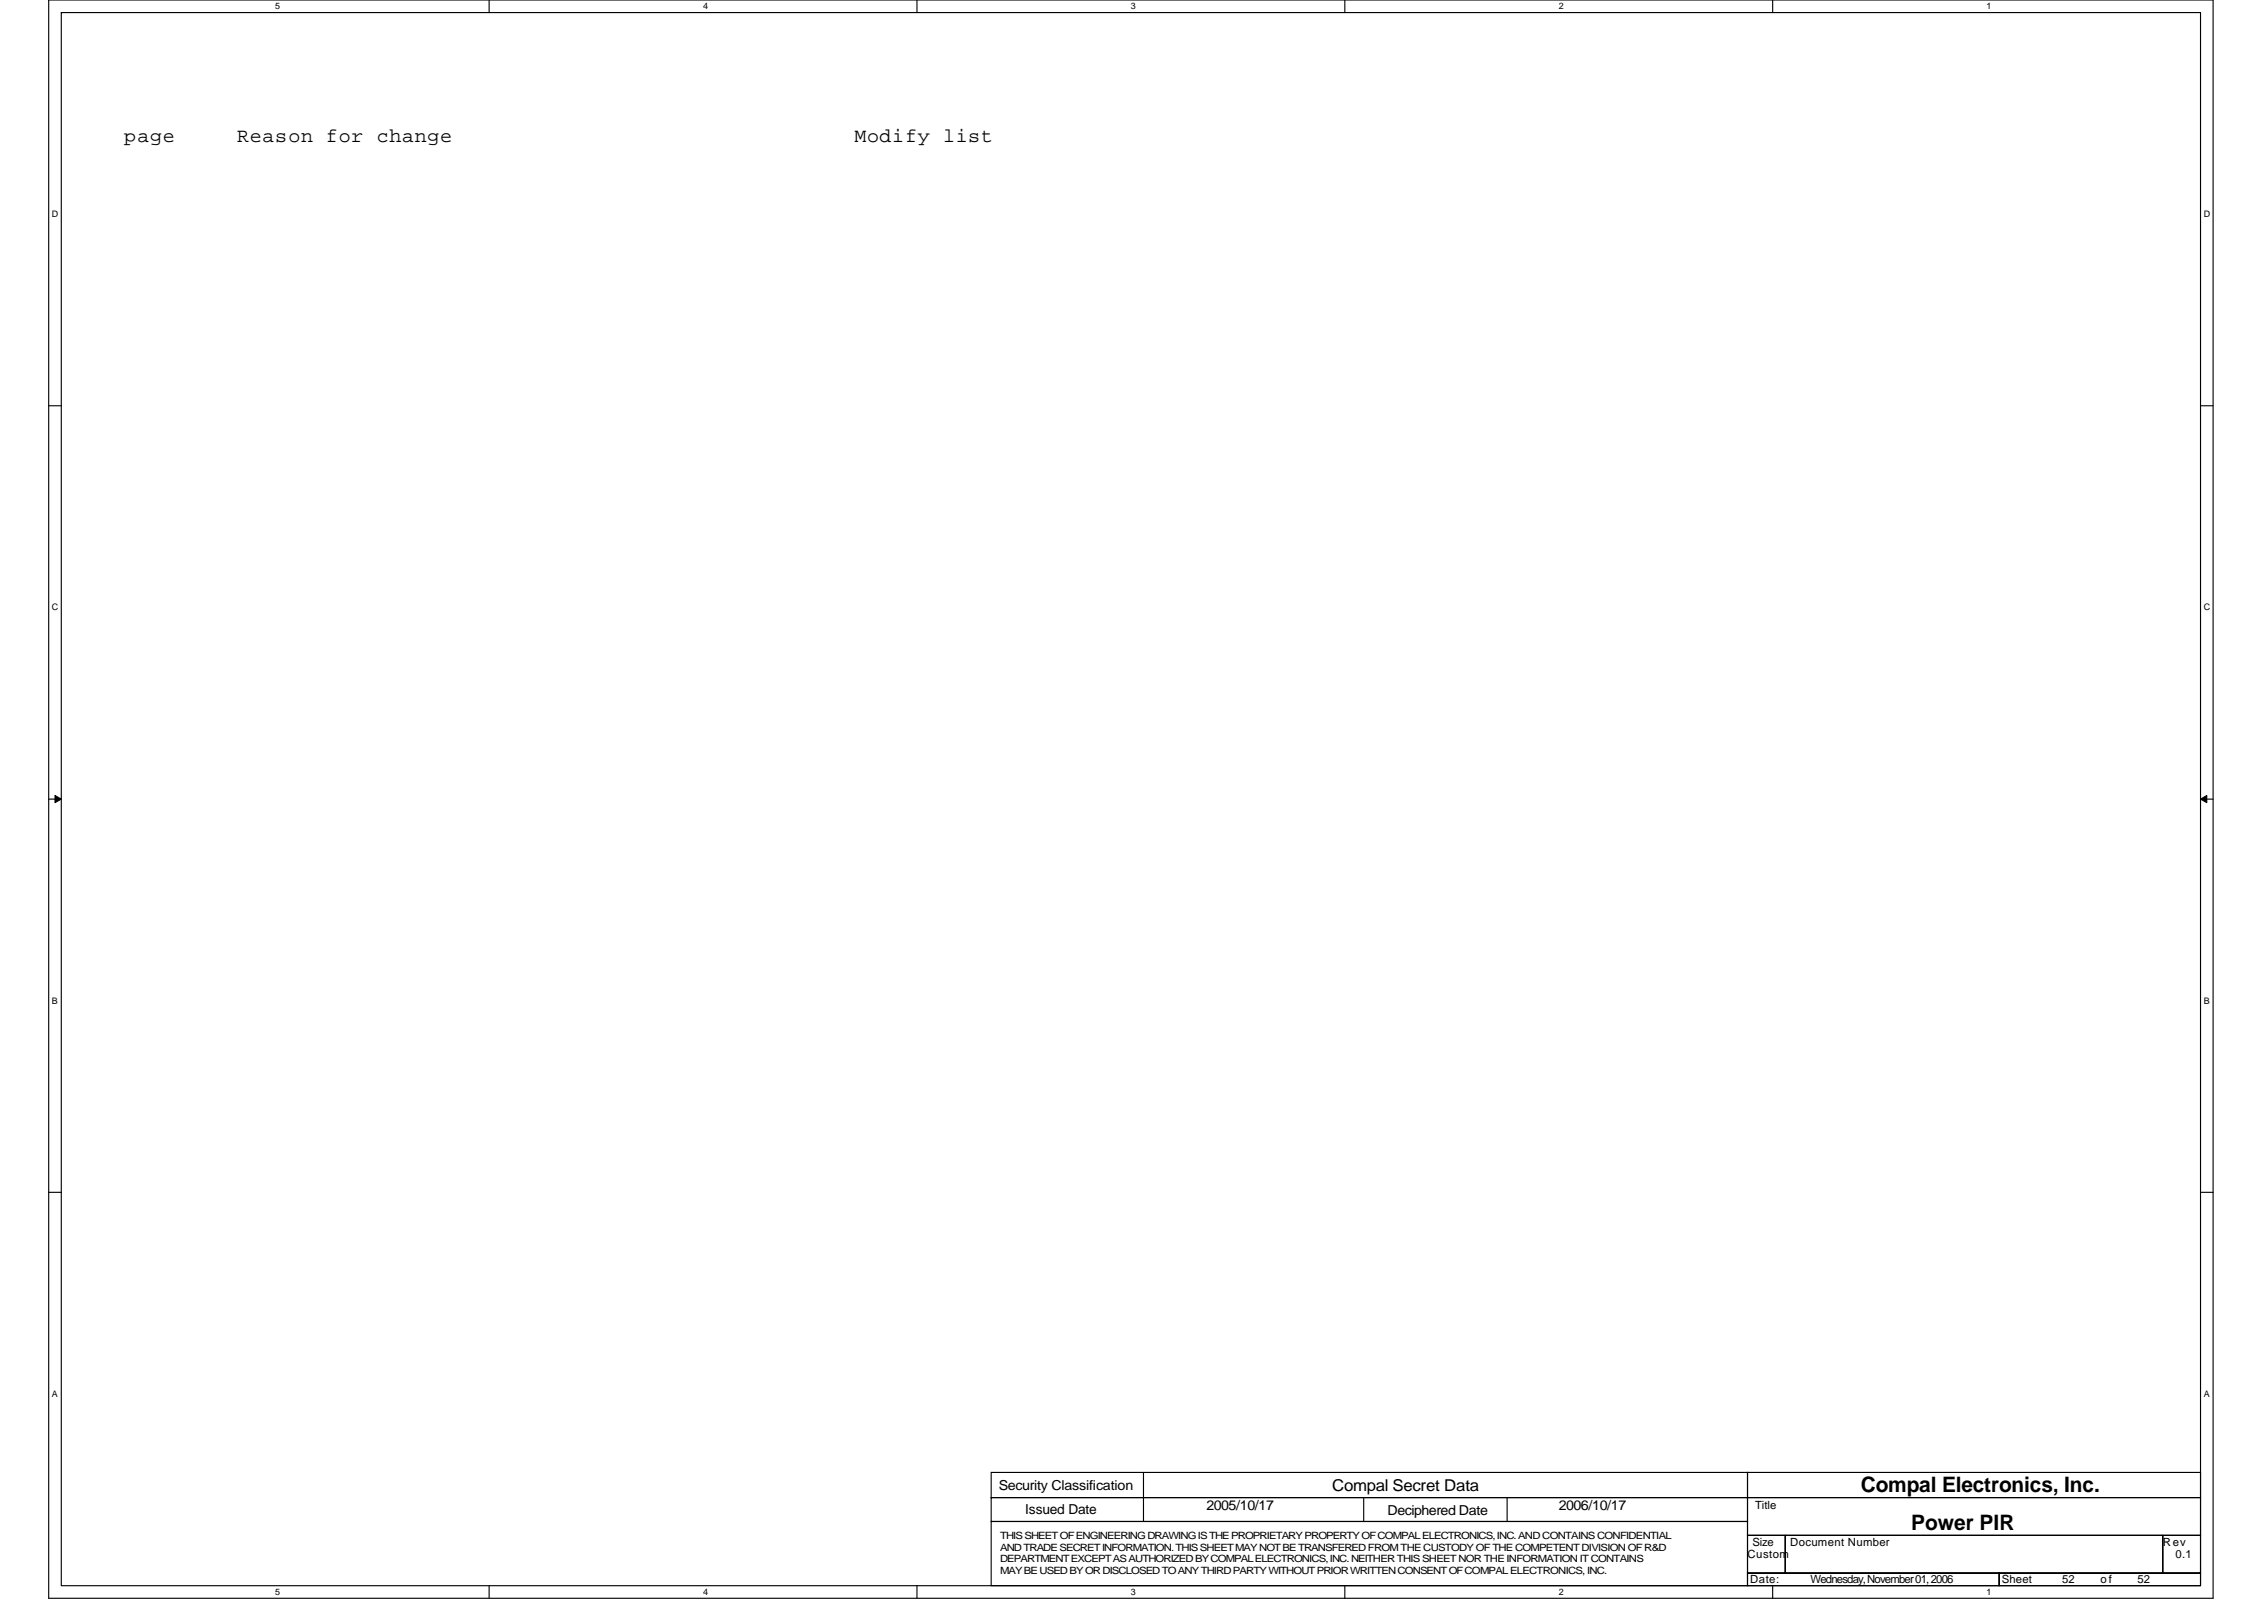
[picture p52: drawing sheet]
<svg xmlns="http://www.w3.org/2000/svg" width="297mm" height="210mm" viewBox="0 0 297 210" stroke-linecap="round" stroke-linejoin="round" font-family="sans-serif">
<defs><g id="words">
<g font-size="2.8">
<text x="244.1" y="195.7">Compal Electronics, Inc.</text>
<text x="250.7" y="200.7">Power PIR</text>
</g>
<g font-size="2.6">
<text x="16.3" y="18.6">page</text>
<text x="31.1" y="18.6">Reason for change</text>
<text x="112.1" y="18.6">Modify list</text>
</g>
<text font-size="2.1" x="174.8" y="195.6">Compal Secret Data</text>
<g font-size="1.8">
<text x="131" y="195.5">Security Classification</text>
<text x="134.5" y="198.6">Issued Date</text>
<text x="158.3" y="198.1">2005/10/17</text>
<text x="182.1" y="198.8">Deciphered Date</text>
<text x="204.5" y="198.1">2006/10/17</text>
</g>
<g font-size="1.5">
<text x="230.3" y="198">Title</text>
<text x="229.9" y="202.8">Size</text>
<text x="234.9" y="202.8">Document Number</text>
<text x="283.8" y="202.8">Rev</text>
<text x="229.3" y="204.4">Custom</text>
<text x="229.6" y="207.7">Date:</text>
<text x="237.5" y="207.7">Wednesday, November 01, 2006</text>
<text x="262.6" y="207.7">Sheet</text>
<text x="270.5" y="207.7">52</text>
<text x="275.6" y="207.7">of</text>
<text x="280.5" y="207.7">52</text>
<text x="285.4" y="204.4">0.1</text>
</g>
<g font-size="1.3">
<text x="131.2" y="202">THIS SHEET OF ENGINEERING DRAWING IS THE PROPRIETARY PROPERTY OF COMPAL ELECTRONICS, INC. AND CONTAINS CONFIDENTIAL</text>
<text x="131.2" y="203.5">AND TRADE SECRET INFORMATION. THIS SHEET MAY NOT BE TRANSFERED FROM THE CUSTODY OF THE COMPETENT DIVISION OF R&amp;D</text>
<text x="131.2" y="205">DEPARTMENT EXCEPT AS AUTHORIZED BY COMPAL ELECTRONICS, INC. NEITHER THIS SHEET NOR THE INFORMATION IT CONTAINS</text>
<text x="131.2" y="206.5">MAY BE USED BY OR DISCLOSED TO ANY THIRD PARTY WITHOUT PRIOR WRITTEN CONSENT OF COMPAL ELECTRONICS, INC.</text>
</g>
<g font-size="1.2">
<text x="36.1" y="1.2">5</text>
<text x="92.2" y="1.2">4</text>
<text x="148.4" y="1.2">3</text>
<text x="204.5" y="1.2">2</text>
<text x="260.6" y="1.2">1</text>
<text x="6.8" y="28.5">D</text>
<text x="289.1" y="28.5">D</text>
<text x="6.8" y="80.1">C</text>
<text x="289.1" y="80.1">C</text>
<text x="6.8" y="131.7">B</text>
<text x="289.1" y="131.7">B</text>
<text x="6.8" y="183.2">A</text>
<text x="289.1" y="183.2">A</text>
<text x="36.1" y="209.2">5</text>
<text x="92.2" y="209.2">4</text>
<text x="148.4" y="209.2">3</text>
<text x="204.5" y="209.2">2</text>
<text x="260.6" y="209.2">1</text>
</g>
</g></defs>
<path d="M6.4 0h284v209.7h-284zM8 1.7h280.7v206.3h-280.7z" fill="none" stroke="#000" stroke-width=".15"/>
<g fill="#fff">
<path d="M36.1 .2h.6v1.3h-.6z"/>
<path d="M36.1 208.2h.6v1.3h-.6z"/>
</g>
<path d="M64.2 0v1.7M64.2 208v1.7" fill="none" stroke="#000" stroke-width=".15"/>
<g fill="#fff">
<path d="M92.2 .2h.7v1.3h-.7z"/>
<path d="M92.2 208.2h.7v1.3h-.7z"/>
</g>
<path d="M120.3 0v1.7M120.3 208v1.7" fill="none" stroke="#000" stroke-width=".15"/>
<g fill="#fff">
<path d="M148.4 .2h.6v1.3h-.6z"/>
<path d="M148.4 208.2h.6v1.3h-.6z"/>
</g>
<path d="M176.4 0v1.7M176.4 208v1.7" fill="none" stroke="#000" stroke-width=".15"/>
<g fill="#fff">
<path d="M204.5 .2h.6v1.3h-.6z"/>
<path d="M204.5 208.2h.6v1.3h-.6z"/>
</g>
<path d="M232.6 0v1.7M232.6 208v1.7" fill="none" stroke="#000" stroke-width=".15"/>
<g fill="#fff">
<path d="M260.6 .2h.7v1.3h-.7z"/>
<path d="M260.6 208.2h.7v1.3h-.7z"/>
<path d="M6.8 27.4h.8v1.3h-.8z"/>
<path d="M289.1 27.4h.9v1.3h-.9z"/>
<path d="M6.8 79h.8v1.3h-.8z"/>
<path d="M289.1 79h.9v1.3h-.9z"/>
</g>
<path d="M6.4 53.2h1.6M288.7 53.2h1.7" fill="none" stroke="#000" stroke-width=".15"/>
<g fill="#fff">
<path d="M6.8 130.6h.8v1.3h-.8z"/>
<path d="M289.1 130.6h.8v1.3h-.8z"/>
</g>
<path d="M6.4 104.8h1.6M288.7 104.8h1.7" fill="none" stroke="#000" stroke-width=".15"/>
<path d="M7.2 104.4l.8 .4-.8 .5zM288.7 104.8l.8-.4v.9z" fill="#000" stroke="#000" stroke-width=".13"/>
<g fill="#fff">
<path d="M6.8 182.2h.8v1.3h-.8z"/>
<path d="M289.1 182.2h.8v1.3h-.8z"/>
</g>
<g fill="none" stroke="#000" stroke-width=".15">
<path d="M6.4 156.4h1.6M288.7 156.4h1.7M130 193.2h99.3v3.3h-99.3zM130 196.5h99.3v3.1h-99.3zM130 199.6h99.3v8.4h-99.3zM150 193.2v6.4M178.9 196.5v3.1M197.7 196.5v3.1M229.3 193.2h59.4v3.3h-59.4zM229.3 196.5h59.4v4.9h-59.4zM229.3 206.4h33v1.6h-33zM229.3 201.4h4.9v5h-4.9z"/>
<path d="M234.2 201.4h49.6v5h-49.6zM262.3 206.4h26.4v1.6h-26.4zM283.8 201.4h4.9v5h-4.9z"/>
</g>
<use href="#words"/>
</svg>
